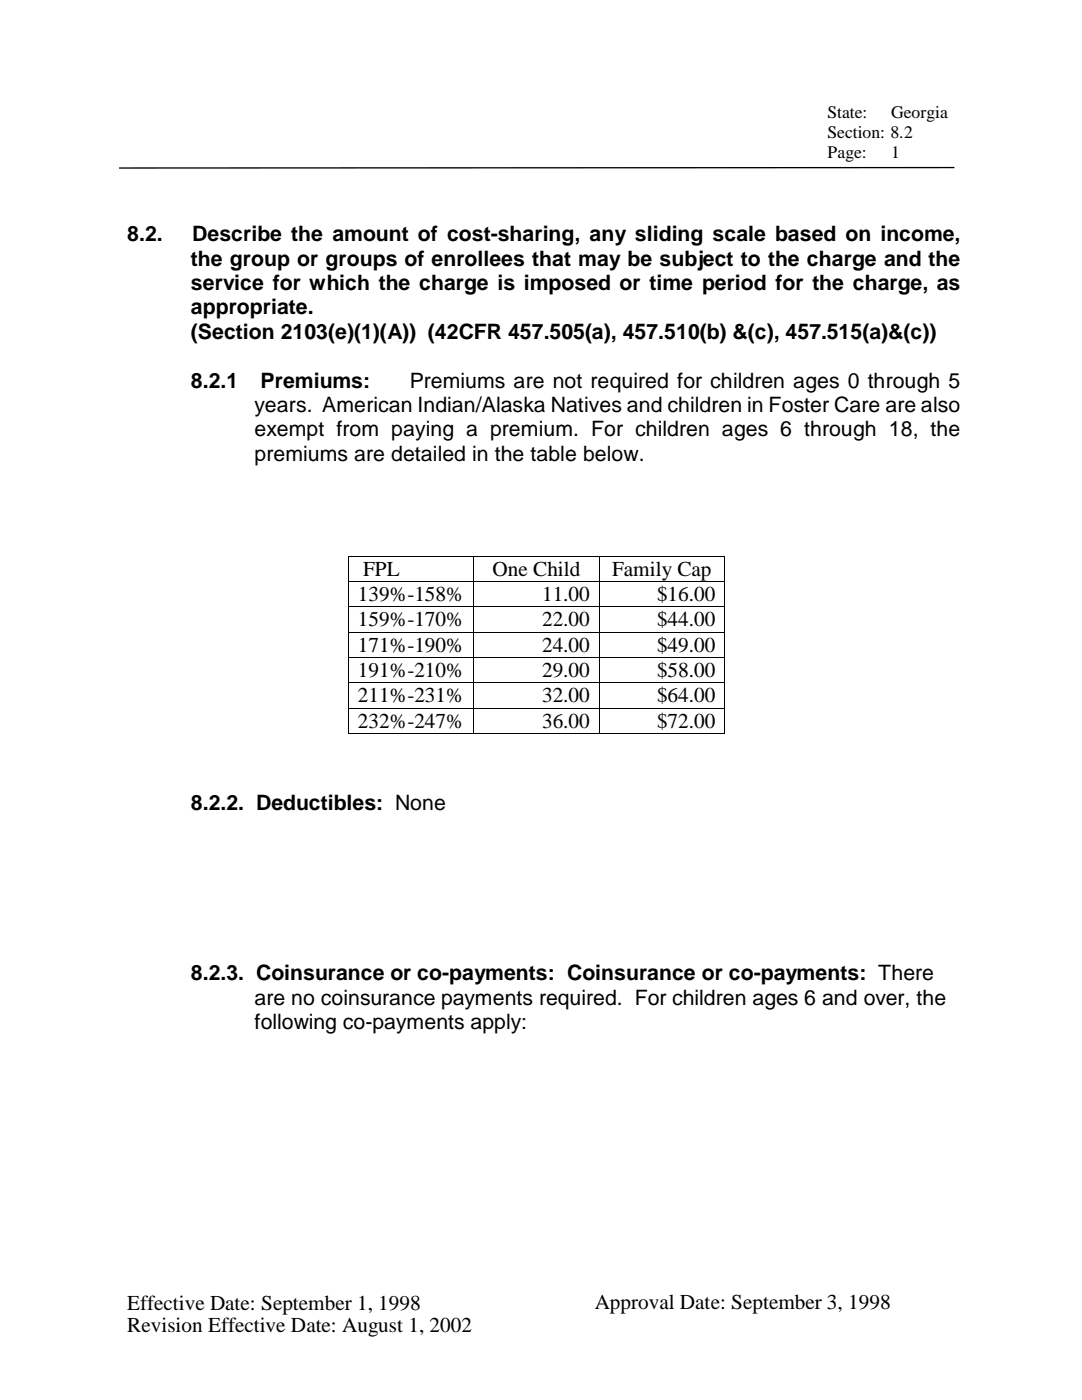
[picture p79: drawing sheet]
<svg xmlns="http://www.w3.org/2000/svg" width="216mm" height="279mm" viewBox="0 0 216 279" stroke-linecap="round" stroke-linejoin="round" font-family="sans-serif">
<defs><g id="words">
<g font-size="4.2">
<text x="25.4" y="48.2">8.2.</text>
<text x="38.1" y="53">the group or groups of enrollees that may be subject to the charge and the</text>
<text x="38.4" y="48.2">Describe the amount of cost-sharing, any sliding scale based on income,</text>
<text x="38.1" y="57.9">service for which the charge is imposed or time period for the charge, as</text>
<text x="38.1" y="62.7">appropriate.</text>
<text x="38.1" y="67.6">(Section 2103(e)(1)(A)) (42CFR 457.505(a), 457.510(b) &amp;(c), 457.515(a)&amp;(c))</text>
<text x="38.1" y="77.3">8.2.1</text>
<text x="52" y="77.3">Premiums:</text>
<text x="81.7" y="77.3">Premiums are not required for children ages 0 through 5</text>
<text x="50.8" y="82.2">years. American Indian/Alaska Natives and children in Foster Care are also</text>
<text x="50.8" y="87.1">exempt from paying a premium. For children ages 6 through 18, the</text>
<text x="50.8" y="91.9">premiums are detailed in the table below.</text>
<text x="71.4" y="120">139%-158%</text>
<text x="72.5" y="114.9">FPL</text>
<text x="98.3" y="114.9">One Child</text>
<text x="108.2" y="120">11.00</text>
<text x="122.2" y="114.9">Family Cap</text>
<text x="131.1" y="120">$16.00</text>
<text x="71.4" y="125">159%-170%</text>
<text x="108.2" y="125">22.00</text>
<text x="131.1" y="125">$44.00</text>
<text x="71.4" y="130">171%-190%</text>
<text x="108.2" y="130">24.00</text>
<text x="131.1" y="130">$49.00</text>
<text x="71.4" y="135.1">191%-210%</text>
<text x="108.2" y="135.1">29.00</text>
<text x="131.1" y="135.1">$58.00</text>
<text x="71.4" y="140.2">211%-231%</text>
<text x="108.2" y="140.2">32.00</text>
<text x="131.1" y="140.2">$64.00</text>
<text x="71.4" y="145.2">232%-247%</text>
<text x="108.2" y="145.2">36.00</text>
<text x="131.1" y="145.2">$72.00</text>
<text x="38.1" y="161.6">8.2.2. Deductibles: None</text>
<text x="38.1" y="195.7">8.2.3. Coinsurance or co-payments: Coinsurance or co-payments: There</text>
<text x="50.8" y="200.5">are no coinsurance payments required. For children ages 6 and over, the</text>
<text x="50.8" y="205.4">following co-payments apply:</text>
<text x="25.4" y="261.4">Effective Date: September 1, 1998</text>
<text x="118.7" y="261.3">Approval Date: September 3, 1998</text>
<text x="25.4" y="265.9">Revision Effective Date: August 1, 2002</text>
</g>
<g font-size="3.5">
<text x="165.1" y="23.5">State:</text>
<text x="177.8" y="23.5">Georgia</text>
<text x="165.1" y="27.6">Section: 8.2</text>
<text x="165.1" y="31.6">Page:</text>
<text x="177.8" y="31.6">1</text>
</g>
</g></defs>
<path d="M190.4 33.4l-166.6 .1" fill="none" stroke="#000" stroke-width=".26"/>
<g fill="#000">
<path d="M69.4 111h.2v.1h-.2zM69.4 116h.2v.2h-.2zM94.5 111h.2v.1h-.2zM94.5 116h.2v.2h-.2zM119.5 111h.2v.1h-.2zM119.5 116h.2v.2h-.2zM144.6 111h.1v.1h-.1zM144.6 116h.1v.2h-.1zM69.4 121h.2v.2h-.2zM69.4 126.1h.2v.1h-.2zM69.4 131.1h.2v.2h-.2zM69.4 136.1h.2v.2h-.2z"/>
<path d="M94.5 121h.2v.2h-.2zM94.5 126.1h.2v.1h-.2zM94.5 131.1h.2v.2h-.2zM94.5 136.1h.2v.2h-.2zM119.5 121h.2v.2h-.2zM119.5 126.1h.2v.1h-.2zM119.5 131.1h.2v.2h-.2zM119.5 136.1h.2v.2h-.2zM144.6 121h.1v.2h-.1zM144.6 126.1h.1v.1h-.1zM144.6 131.1h.1v.2h-.1zM144.6 136.1h.1v.2h-.1z"/>
<path d="M69.4 141.2h.2v.2h-.2zM69.4 146.3h.2v.1h-.2zM94.5 141.2h.2v.2h-.2zM94.5 146.3h.2v.1h-.2zM119.5 141.2h.2v.2h-.2zM119.5 146.3h.2v.1h-.2zM144.6 141.2h.1v.2h-.1zM144.6 146.3h.1v.1h-.1z"/>
</g>
<g fill="none" stroke="#000" stroke-width=".2">
<path d="M69.5 111.1v4.9M69.5 116.2v4.8M69.6 111h24.9M69.6 116.1h24.9M94.6 111.1v4.9M94.6 116.2v4.8M94.7 111h24.8M94.7 116.1h24.8M119.6 111.1v4.9M119.6 116.2v4.8M119.7 111h24.9M119.7 116.1h24.9"/>
<path d="M144.7 111.1v4.9M144.7 116.2v4.8M69.5 121.2v4.9M69.5 126.2v4.9M69.5 131.3v4.8M69.5 136.3v4.9M69.6 121.1h24.9M69.6 126.2h24.9M69.6 131.2h24.9M69.6 136.2h24.9M94.6 121.2v4.9M94.6 126.2v4.9"/>
<path d="M94.6 131.3v4.8M94.6 136.3v4.9M94.7 121.1h24.8M94.7 126.2h24.8M94.7 131.2h24.8M94.7 136.2h24.8M119.6 121.2v4.9M119.6 126.2v4.9M119.6 131.3v4.8M119.6 136.3v4.9M119.7 121.1h24.9M119.7 126.2h24.9"/>
<path d="M119.7 131.2h24.9M119.7 136.2h24.9M144.7 121.2v4.9M144.7 126.2v4.9M144.7 131.3v4.8M144.7 136.3v4.9M69.5 141.4v4.9M69.6 141.3h24.9M69.6 146.3h24.9M94.6 141.4v4.9M94.7 141.3h24.8M94.7 146.3h24.8"/>
<path d="M119.6 141.4v4.9M119.7 141.3h24.9M119.7 146.3h24.9M144.7 141.4v4.9"/>
</g>
<use href="#words"/>
</svg>
